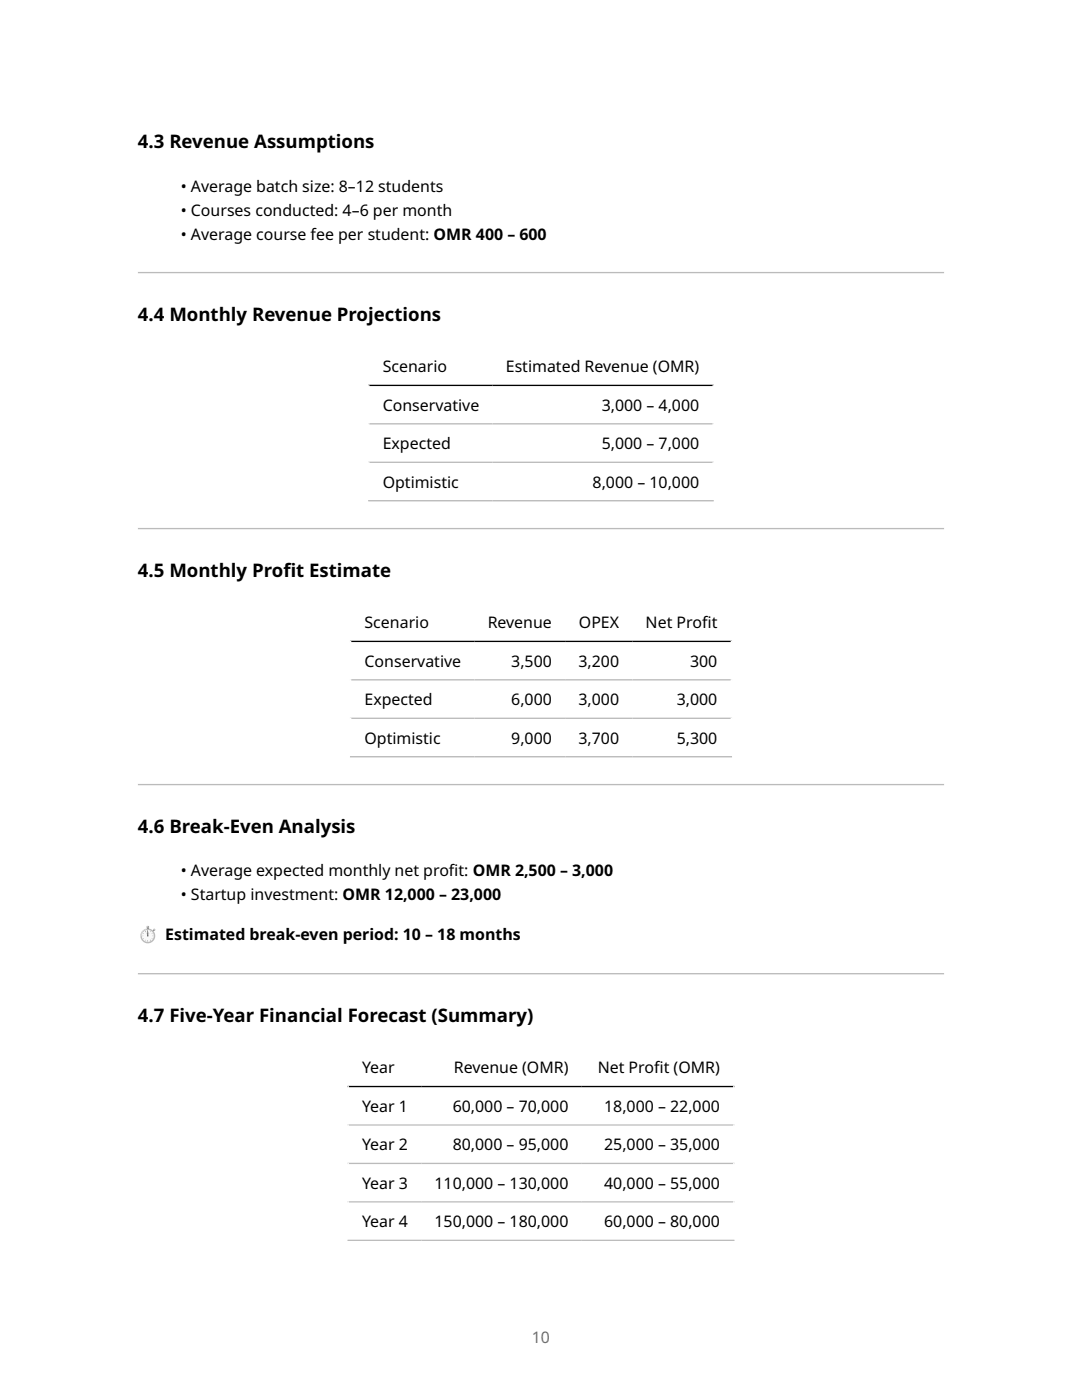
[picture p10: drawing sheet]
<svg xmlns="http://www.w3.org/2000/svg" width="216mm" height="279mm" viewBox="0 0 216 279" stroke-linecap="round" stroke-linejoin="round" font-family="sans-serif">
<defs><g id="words">
<g font-size="3.7">
<text x="27.5" y="29.6">4.3 Revenue Assumptions</text>
<text x="27.5" y="64">4.4 Monthly Revenue Projections</text>
<text x="27.5" y="115.1">4.5 Monthly Prof</text>
<text x="56.5" y="115.1">it Estimate</text>
<text x="27.5" y="166.2">4.6 Break-Even Analysis</text>
<text x="27.5" y="204">4.7 Five-Year Financial Forecast (Summary)</text>
</g>
<g font-size="3.2">
<text x="36.1" y="38.3">• Average batch size: 8–12 students</text>
<text x="36.1" y="43.1">• Courses conducted: 4–6 per month</text>
<text x="36.1" y="47.8">• Average course fee per student: OMR 400 – 600</text>
<text x="76.4" y="74.3">Scenario</text>
<text x="100.9" y="74.3">Estimated Revenue (OMR)</text>
<text x="76.4" y="82">Conservative</text>
<text x="120.1" y="82">3,000 – 4,000</text>
<text x="76.4" y="89.7">Expected</text>
<text x="120.1" y="89.7">5,000 – 7,000</text>
<text x="76.4" y="97.3">Optimistic</text>
<text x="118.2" y="97.3">8,000 – 10,000</text>
<text x="72.7" y="125.4">Scenario</text>
<text x="97.3" y="125.4">Revenue</text>
<text x="115.5" y="125.4">OPEX</text>
<text x="128.8" y="125.4">Net Prof</text>
<text x="140.1" y="125.4">it</text>
<text x="72.7" y="133.1">Conservative</text>
<text x="102" y="133.1">3,500</text>
<text x="115.4" y="133.1">3,200</text>
<text x="137.7" y="133.1">300</text>
<text x="72.7" y="140.7">Expected</text>
<text x="102" y="140.7">6,000</text>
<text x="115.4" y="140.7">3,000</text>
<text x="135" y="140.7">3,000</text>
<text x="72.7" y="148.4">Optimistic</text>
<text x="102" y="148.4">9,000</text>
<text x="115.4" y="148.4">3,700</text>
<text x="135" y="148.4">5,300</text>
<text x="36.1" y="174.9">• Average expected monthly net prof</text>
<text x="36.1" y="179.7">• Startup investment: OMR 12,000 – 23,000</text>
<text x="89.6" y="174.9">it: OMR 2,500 – 3,000</text>
<text x="27.5" y="187.6">⏱ Estimated break-even period: 10 – 18 months</text>
<text x="72.3" y="214.2">Year</text>
<text x="90.6" y="214.2">Revenue (OMR)</text>
<text x="119.3" y="214.2">Net Prof</text>
<text x="130.5" y="214.2">it (OMR)</text>
<text x="72.3" y="221.9">Year 1</text>
<text x="90.3" y="221.9">60,000 – 70,000</text>
<text x="120.5" y="221.9">18,000 – 22,000</text>
<text x="72.3" y="229.6">Year 2</text>
<text x="90.3" y="229.6">80,000 – 95,000</text>
<text x="120.5" y="229.6">25,000 – 35,000</text>
<text x="72.3" y="237.3">Year 3</text>
<text x="86.7" y="237.3">110,000 – 130,000</text>
<text x="120.5" y="237.3">40,000 – 55,000</text>
<text x="72.3" y="244.9">Year 4</text>
<text x="86.7" y="244.9">150,000 – 180,000</text>
<text x="120.5" y="244.9">60,000 – 80,000</text>
</g>
<text font-size="3.2" fill="#6e6e6e" x="106.1" y="267.9">10</text>
</g></defs>
<path d="M27.5 54.5h160.9zM27.5 54.3h160.9v.2h-160.9z" fill-rule="evenodd" fill="#bbb"/>
<path d="M73.5 69.2h68.9M73.6 69.1v31M142.3 69.1v31" fill="none" stroke="#fff" stroke-width=".26"/>
<path d="M73.5 76.9h68.9" fill="none" stroke="#000" stroke-width=".26"/>
<path d="M73.5 84.6h68.9M73.5 92.3h68.9M73.5 99.9h68.9" fill="none" stroke="#bbb" stroke-width=".26"/>
<path d="M27.5 105.6h160.9zM27.5 105.4h160.9v.2h-160.9z" fill-rule="evenodd" fill="#bbb"/>
<path d="M69.8 120.3h76.3M70 120.2v31M145.9 120.2v31" fill="none" stroke="#fff" stroke-width=".26"/>
<path d="M69.8 128h76.3" fill="none" stroke="#000" stroke-width=".26"/>
<path d="M69.8 135.7h76.3M69.8 143.4h76.3M69.8 151h76.3" fill="none" stroke="#bbb" stroke-width=".26"/>
<g fill="#bbb">
<path d="M27.5 156.7h160.9zM27.5 156.4h160.9v.3h-160.9z" fill-rule="evenodd"/>
<path d="M27.5 194.5h160.9zM27.5 194.2h160.9v.3h-160.9z" fill-rule="evenodd"/>
</g>
<path d="M69.3 209.2h77.3M69.5 209v38.7M146.4 209v38.7" fill="none" stroke="#fff" stroke-width=".26"/>
<path d="M69.3 216.8h77.3" fill="none" stroke="#000" stroke-width=".26"/>
<path d="M69.3 224.5h77.3M69.3 232.2h77.3M69.3 239.9h77.3M69.3 247.5h77.3" fill="none" stroke="#bbb" stroke-width=".26"/>
<path d="M29.4 185.2h.2v.3h-.2z" fill="#607d8b"/>
<path d="M29.2 184.8h.5v.3h-.5z" fill="#b0bec5"/>
<path d="M29.2 185.1h.5z" fill="#607d8b"/>
<g fill="#fbe9e7">
<path d="M29.4 184.8v.2z"/>
<path d="M29.3 184.9v.2z"/>
</g>
<path d="M29.6 184.8v.2z" fill="#78909c"/>
<g fill="#607d8b">
<path d="M29.7 184.8v.3z"/>
<path d="M30.4 185.8l.2-.2 .2 .1-.2 .2z"/>
</g>
<path d="M30.6 185.5l.2-.2 .2 .3-.2 .2z" fill="#b0bec5"/>
<path d="M30.6 185.5l.3 .3z" fill="#607d8b"/>
<path d="M30.7 185.4h.1z" fill="#fbe9e7"/>
<circle cx="29.5" cy="186.8" r="1.48" fill="#b0bec5"/>
<circle cx="29.5" cy="186.8" r="1.19" fill="#fafafa"/>
<g fill="#b2947c">
<path d="M29.5 185.7v.2z"/>
<path d="M29.5 187.7v.2z"/>
<path d="M30.4 186.8h.2z"/>
<path d="M28.4 186.8h.2z"/>
<path d="M28.9 185.8l.2 .2z"/>
<path d="M29.9 187.5l.1 .2z"/>
<path d="M28.6 186.2l.1 .1z"/>
<path d="M30.3 187.2l.1 .1z"/>
<path d="M30 185.9v.1z"/>
<path d="M29 187.6v.1z"/>
<path d="M30.3 186.3h.1z"/>
<path d="M28.6 187.3h.1z"/>
</g>
<circle cx="29.5" cy="186.3" r=".28" fill="#82aec0"/>
<g fill="#563428">
<path d="M29.5 185.7l.1 1.1h-.2z"/>
<circle cx="29.5" cy="186.8" r=".12"/>
</g>
<path d="M28.4 185.9l.5-.4 .4-.1a1.86 1.86 0 0 0-1.2 1.5v-.5z" fill="#eceff1"/>
<use href="#words"/>
</svg>
